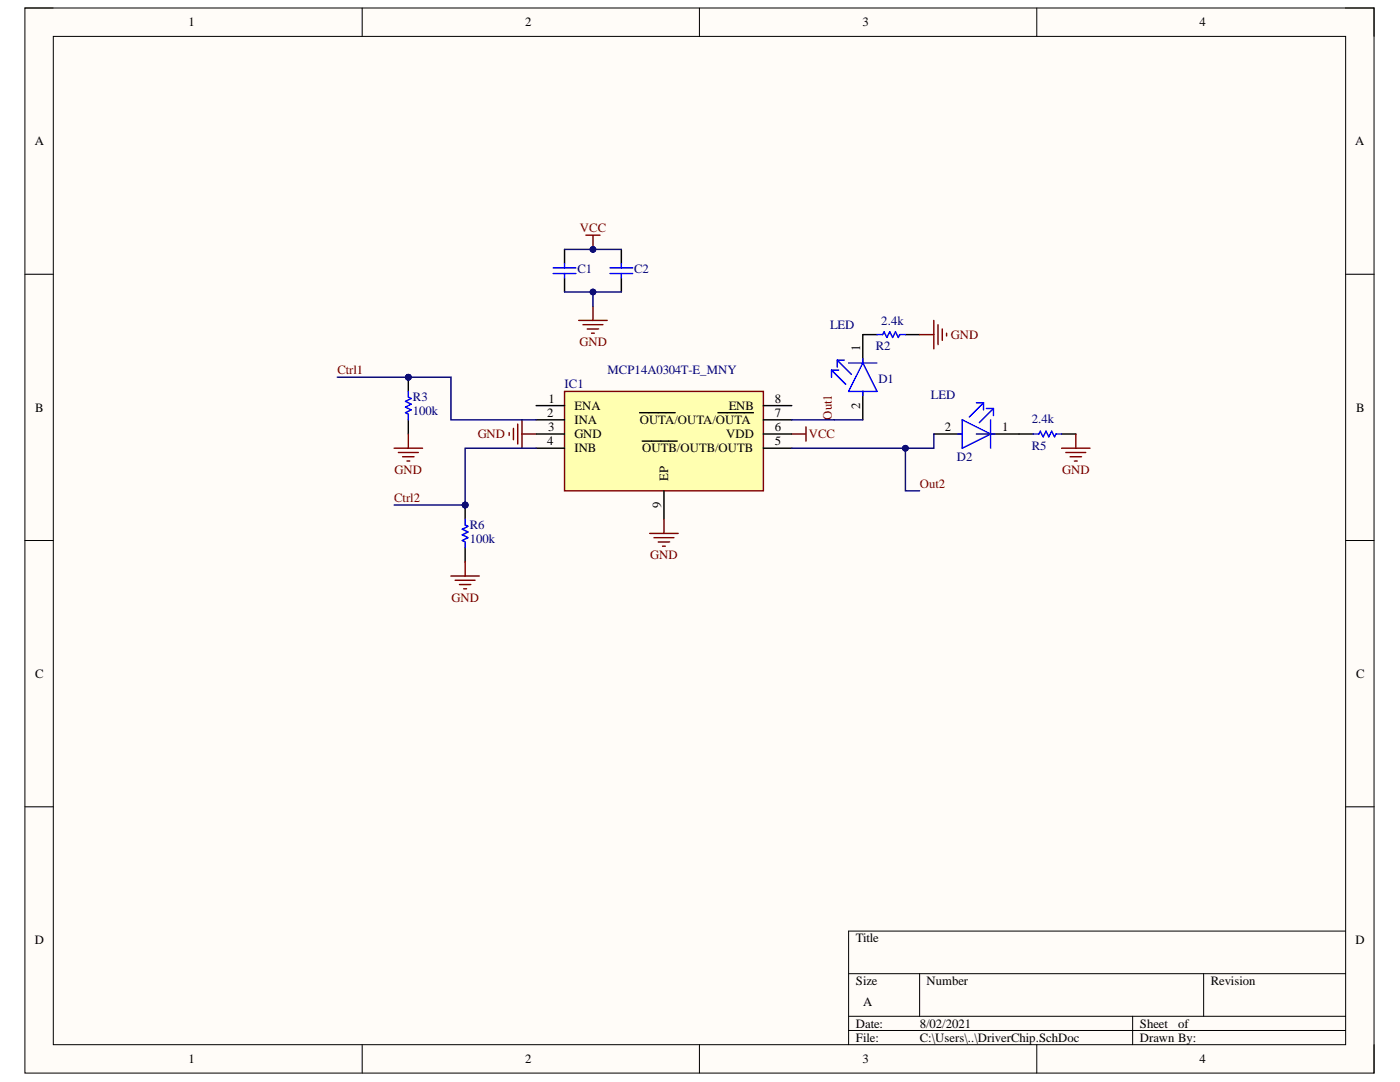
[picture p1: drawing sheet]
<svg xmlns="http://www.w3.org/2000/svg" width="279mm" height="216mm" viewBox="0 0 279 216" stroke-linecap="round" stroke-linejoin="round" font-family="sans-serif">
<defs><g id="words">
<g font-size="2.5">
<text x="37.6" y="5.3">1</text>
<text x="104.8" y="5.3">2</text>
<text x="172.2" y="5.3">3</text>
<text x="239.4" y="5.3">4</text>
<text x="6.9" y="29">A</text>
<text x="270.5" y="29">A</text>
<text x="171.7" y="70.1" transform="rotate(-90 171.7 70.1)">1</text>
<text x="7" y="82.1">B</text>
<text x="109.2" y="83.2">2</text>
<text x="109.5" y="80.4">1</text>
<text x="114.6" y="81.8">ENA</text>
<text x="145.4" y="81.8">ENB</text>
<text x="154.6" y="80.4">8</text>
<text x="154.6" y="83.2">7</text>
<text x="171.7" y="81.5" transform="rotate(-90 171.7 81.5)">2</text>
<text x="270.6" y="82.1">B</text>
<text x="109.2" y="88.8">4</text>
<text x="109.4" y="86">3</text>
<text x="114.6" y="84.6">INA</text>
<text x="114.6" y="87.5">GND</text>
<text x="127.7" y="84.6">OUTA/OUTA/OUTA</text>
<text x="144.9" y="87.5">VDD</text>
<text x="154.6" y="86">6</text>
<text x="154.6" y="88.8">5</text>
<text x="188.6" y="86">2</text>
<text x="200" y="86">1</text>
<text x="114.6" y="90.3">INB</text>
<text x="128.2" y="90.3">OUTB/OUTB/OUTB</text>
<text x="133.3" y="95.9" transform="rotate(-90 133.3 95.9)">EP</text>
<text x="132" y="101.3" transform="rotate(-90 132 101.3)">9</text>
<text x="7" y="135.3">C</text>
<text x="270.6" y="135.3">C</text>
<text x="6.9" y="188.4">D</text>
<text x="170.8" y="188">Title</text>
<text x="270.6" y="188.4">D</text>
<text x="170.8" y="196.6">Size</text>
<text x="184.9" y="196.6">Number</text>
<text x="241.6" y="196.6">Revision</text>
<text x="172.2" y="200.8">A</text>
<text x="170.8" y="205">Date:</text>
<text x="170.8" y="207.9">File:</text>
<text x="183.6" y="205">8/02/2021</text>
<text x="183.6" y="207.9">C:\Users\..\DriverChip.SchDoc</text>
<text x="227.5" y="205">Sheet</text>
<text x="227.5" y="207.9">Drawn By:</text>
<text x="235.1" y="205">of</text>
<text x="37.6" y="212.1">1</text>
<text x="104.8" y="212.1">2</text>
<text x="172.2" y="212.1">3</text>
<text x="239.4" y="212.1">4</text>
</g>
<g font-size="2.5" fill="#800000">
<text x="115.7" y="46.4">VCC</text>
<text x="115.6" y="69">GND</text>
<text x="189.8" y="67.6">GND</text>
<text x="67.3" y="74.7">Ctrl1</text>
<text x="166" y="83.7" transform="rotate(-90 166 83.7)">Out1</text>
<text x="95.3" y="87.5">GND</text>
<text x="161.4" y="87.5">VCC</text>
<text x="78.8" y="94.6">GND</text>
<text x="212" y="94.6">GND</text>
<text x="78.7" y="100.2">Ctrl2</text>
<text x="183.6" y="97.4">Out2</text>
<text x="129.8" y="111.6">GND</text>
<text x="90.1" y="120">GND</text>
</g>
<g font-size="2.5" fill="#000080">
<text x="115.2" y="54.6">C1</text>
<text x="126.6" y="54.6">C2</text>
<text x="165.6" y="65.6">LED</text>
<text x="175.9" y="64.8">2.4k</text>
<text x="174.8" y="69.9">R2</text>
<text x="112.7" y="77.5">IC1</text>
<text x="121.2" y="74.7">MCP14A0304T-E_MNY</text>
<text x="175.3" y="76.4">D1</text>
<text x="82.4" y="80.1">R3</text>
<text x="82.4" y="82.9">100k</text>
<text x="185.8" y="79.5">LED</text>
<text x="205.9" y="89.8">R5</text>
<text x="205.9" y="84.3">2.4k</text>
<text x="190.9" y="92">D2</text>
<text x="93.7" y="105.6">R6</text>
<text x="93.7" y="108.4">100k</text>
</g>
</g></defs>
<path d="M5 1.6h269.2v212.5h-269.2z" fill-rule="evenodd" fill="#fffcf8"/>
<path d="M5 1.6h269.2v212.5h-269.2z" fill="none" stroke="#000" stroke-width=".2"/>
<path d="M10.6 7.3h258v201.2h-258z" fill-rule="evenodd" fill="#fffcf8"/>
<g fill="none" stroke="#000" stroke-width=".2">
<path d="M5 1.6h5.6M10.6 7.3h258v201.2h-258zM72.3 1.6v5.7M139.6 1.6v5.7M206.9 1.6v5.7M268.6 1.6h5.6v5.7M5 54.7h5.6M268.6 54.7h5.6M5 107.9h5.6M268.6 107.9h5.6M5 161h5.6M268.6 161h5.6"/>
<path d="M169.4 194.3h99.2M183.5 194.3v8.5M240.2 194.3v8.5M268.6 185.8h-99.2v22.7M72.3 208.5v5.6M139.6 208.5v5.6M169.4 202.8h99.2M169.4 205.6h99.2M206.9 208.5v5.6M226 202.8v5.7M274.2 208.5v5.6"/>
</g>
<path d="M112.7 49.8v2.8M112.7 55.4v2.9M124 49.8v2.8M124 55.4v2.9" fill="none" stroke="#000" stroke-width=".29"/>
<path d="M110.4 53.5h4.5M110.4 54.6h4.5M112.7 52.6v.9M112.7 54.6v.8M121.7 53.5h4.6M121.7 54.6h4.6M124 52.6v.9M124 54.6v.8" fill="none" stroke="#00f" stroke-width=".29"/>
<path d="M116.9 46.9h2.9M118.3 46.9v2.9M115.5 63.9h5.7M116.4 64.8h3.9M117.2 65.6h2.3M118.1 66.5h.5M118.3 61.1v2.8" fill="none" stroke="#800000" stroke-width=".29"/>
<circle cx="118.3" cy="49.8" r=".57" fill="#000080"/>
<circle cx="118.3" cy="49.8" r=".57" fill="none" stroke="#000080" stroke-width=".2"/>
<path d="M158 86.6h2.9M160.9 85.2v2.8" fill="none" stroke="#800000" stroke-width=".29"/>
<circle cx="81.5" cy="75.3" r=".57" fill="#000080"/>
<circle cx="81.5" cy="75.3" r=".57" fill="none" stroke="#000080" stroke-width=".2"/>
<path d="M81.5 75.3v2.8M81.5 83.8v2.8" fill="none" stroke="#000" stroke-width=".29"/>
<circle cx="81.5" cy="75.3" r=".57" fill="#000080"/>
<circle cx="81.5" cy="75.3" r=".57" fill="none" stroke="#000080" stroke-width=".2"/>
<path d="M81.5 78.1v1.1l.6 .3-1.2 .6 1.2 .6-1.2 .5 1.2 .6-1.2 .6 .6 .2v1.2" fill="none" stroke="#00f" stroke-width=".29"/>
<circle cx="92.8" cy="100.8" r=".57" fill="#000080"/>
<circle cx="92.8" cy="100.8" r=".57" fill="none" stroke="#000080" stroke-width=".2"/>
<path d="M92.8 100.8v2.8M92.8 109.3v2.8" fill="none" stroke="#000" stroke-width=".29"/>
<circle cx="92.8" cy="100.8" r=".57" fill="#000080"/>
<circle cx="92.8" cy="100.8" r=".57" fill="none" stroke="#000080" stroke-width=".2"/>
<g fill="none" stroke="#00f" stroke-width=".29">
<path d="M165.9 73.9l2.9 2.8M165.9 73.9v1.4M165.9 73.9h1.5M167.1 71.9l2.8 2.8M167.1 71.9v1.4M167.1 71.9h1.4M169.4 72.4h5.6M172.2 72.4l2.8 5.7h-5.6zM172.2 71.6v.8M172.2 78.1v.9M175 66.8h1.2l.2-.6 .6 1.1 .6-1.1 .5 1.1 .6-1.1 .6 1.1 .3-.5h1.1M191.2 86.6h.8"/>
<path d="M192 83.8l5.7 2.8-5.7 2.8zM194.9 80.4h1.4M196.3 80.4l-2.9 2.8M196.3 80.4v1.4M196.8 81.5h1.5M197.7 83.8v5.6M197.7 86.6h.8M198.3 81.5l-2.9 2.8M198.3 81.5v1.4M206.2 86.6h1.1l.3-.6 .6 1.2 .6-1.2 .5 1.2 .6-1.2 .6 1.2 .2-.6h1.2M92.8 103.6v1.1l.6 .3-1.1 .6 1.1 .6-1.1 .5 1.1 .6-1.1 .6 .5 .2v1.2"/>
</g>
<g fill="none" stroke="#800000" stroke-width=".29">
<path d="M183.5 66.8h2.9M186.4 63.9v5.7M187.2 64.8v4M188.1 65.6v2.3M188.9 66.5v.6M78.7 89.4h5.6M79.5 90.3h4M80.4 91.1h2.2M81.2 92h.6M81.5 86.6v2.8M211.9 89.4h5.6M212.7 90.3h4"/>
<path d="M213.6 91.1h2.2M214.4 92h.6M214.7 86.6v2.8M90 114.9h5.7M90.8 115.8h4M91.7 116.6h2.3M92.5 117.5h.6M92.8 112.1v2.8"/>
</g>
<path d="M172.2 78.1v5.7M175 66.8h-2.8v5.6M180.7 66.8h2.8M186.4 86.6h5.6M197.7 86.6h8.5M211.9 86.6h2.8" fill="none" stroke="#000" stroke-width=".29"/>
<path d="M112.7 78.1h39.6v19.8h-39.6z" fill-rule="evenodd" fill="#ffffb0"/>
<path d="M112.7 78.1h39.6v19.8h-39.6zM101.6 86.3v.6M102.5 85.5v2.2M103.3 84.6v4M104.2 83.8v5.6M104.2 86.6h2.8" fill="none" stroke="#800000" stroke-width=".29"/>
<path d="M107 80.9h5.7M107 83.8h5.7M107 86.6h5.7M107 89.4h5.7M127.6 82.4h7.2M128.2 88h6.9M132.5 97.9v5.7M143.3 82.4h7.1M152.3 80.9h5.7M152.3 83.8h5.7M152.3 86.6h5.7M152.3 89.4h5.7" fill="none" stroke="#000" stroke-width=".29"/>
<path d="M180.7 89.4v8.5h2.8" fill="none" stroke="#000080" stroke-width=".29"/>
<circle cx="180.7" cy="89.4" r=".57" fill="#000080"/>
<circle cx="180.7" cy="89.4" r=".57" fill="none" stroke="#000080" stroke-width=".2"/>
<path d="M78.7 100.8h14.1" fill="none" stroke="#000080" stroke-width=".29"/>
<circle cx="92.8" cy="100.8" r=".57" fill="#000080"/>
<circle cx="92.8" cy="100.8" r=".57" fill="none" stroke="#000080" stroke-width=".2"/>
<path d="M112.7 58.3h11.3" fill="none" stroke="#000080" stroke-width=".29"/>
<circle cx="118.3" cy="58.3" r=".57" fill="#000080"/>
<circle cx="118.3" cy="58.3" r=".57" fill="none" stroke="#000080" stroke-width=".2"/>
<path d="M112.7 49.8h11.3" fill="none" stroke="#000080" stroke-width=".29"/>
<circle cx="118.3" cy="49.8" r=".57" fill="#000080"/>
<circle cx="118.3" cy="49.8" r=".57" fill="none" stroke="#000080" stroke-width=".2"/>
<path d="M118.3 58.3v2.8M158 83.8h8.5" fill="none" stroke="#000080" stroke-width=".29"/>
<circle cx="118.3" cy="58.3" r=".57" fill="#000080"/>
<circle cx="118.3" cy="58.3" r=".57" fill="none" stroke="#000080" stroke-width=".2"/>
<path d="M186.4 86.6v2.8h-28.4" fill="none" stroke="#000080" stroke-width=".29"/>
<circle cx="180.7" cy="89.4" r=".57" fill="#000080"/>
<circle cx="180.7" cy="89.4" r=".57" fill="none" stroke="#000080" stroke-width=".2"/>
<path d="M107 89.4h-14.2v11.4" fill="none" stroke="#000080" stroke-width=".29"/>
<circle cx="92.8" cy="100.8" r=".57" fill="#000080"/>
<circle cx="92.8" cy="100.8" r=".57" fill="none" stroke="#000080" stroke-width=".2"/>
<path d="M67.3 75.3h22.7v8.5h17M194.9 86.6h2.8" fill="none" stroke="#000080" stroke-width=".29"/>
<circle cx="81.5" cy="75.3" r=".57" fill="#000080"/>
<circle cx="81.5" cy="75.3" r=".57" fill="none" stroke="#000080" stroke-width=".2"/>
<path d="M166.5 83.8h5.7" fill="none" stroke="#000080" stroke-width=".29"/>
<path d="M129.7 106.4h5.6M130.5 107.3h4M131.4 108.1h2.2M132.2 109h.6M132.5 103.6v2.8" fill="none" stroke="#800000" stroke-width=".29"/>
<use href="#words"/>
</svg>
